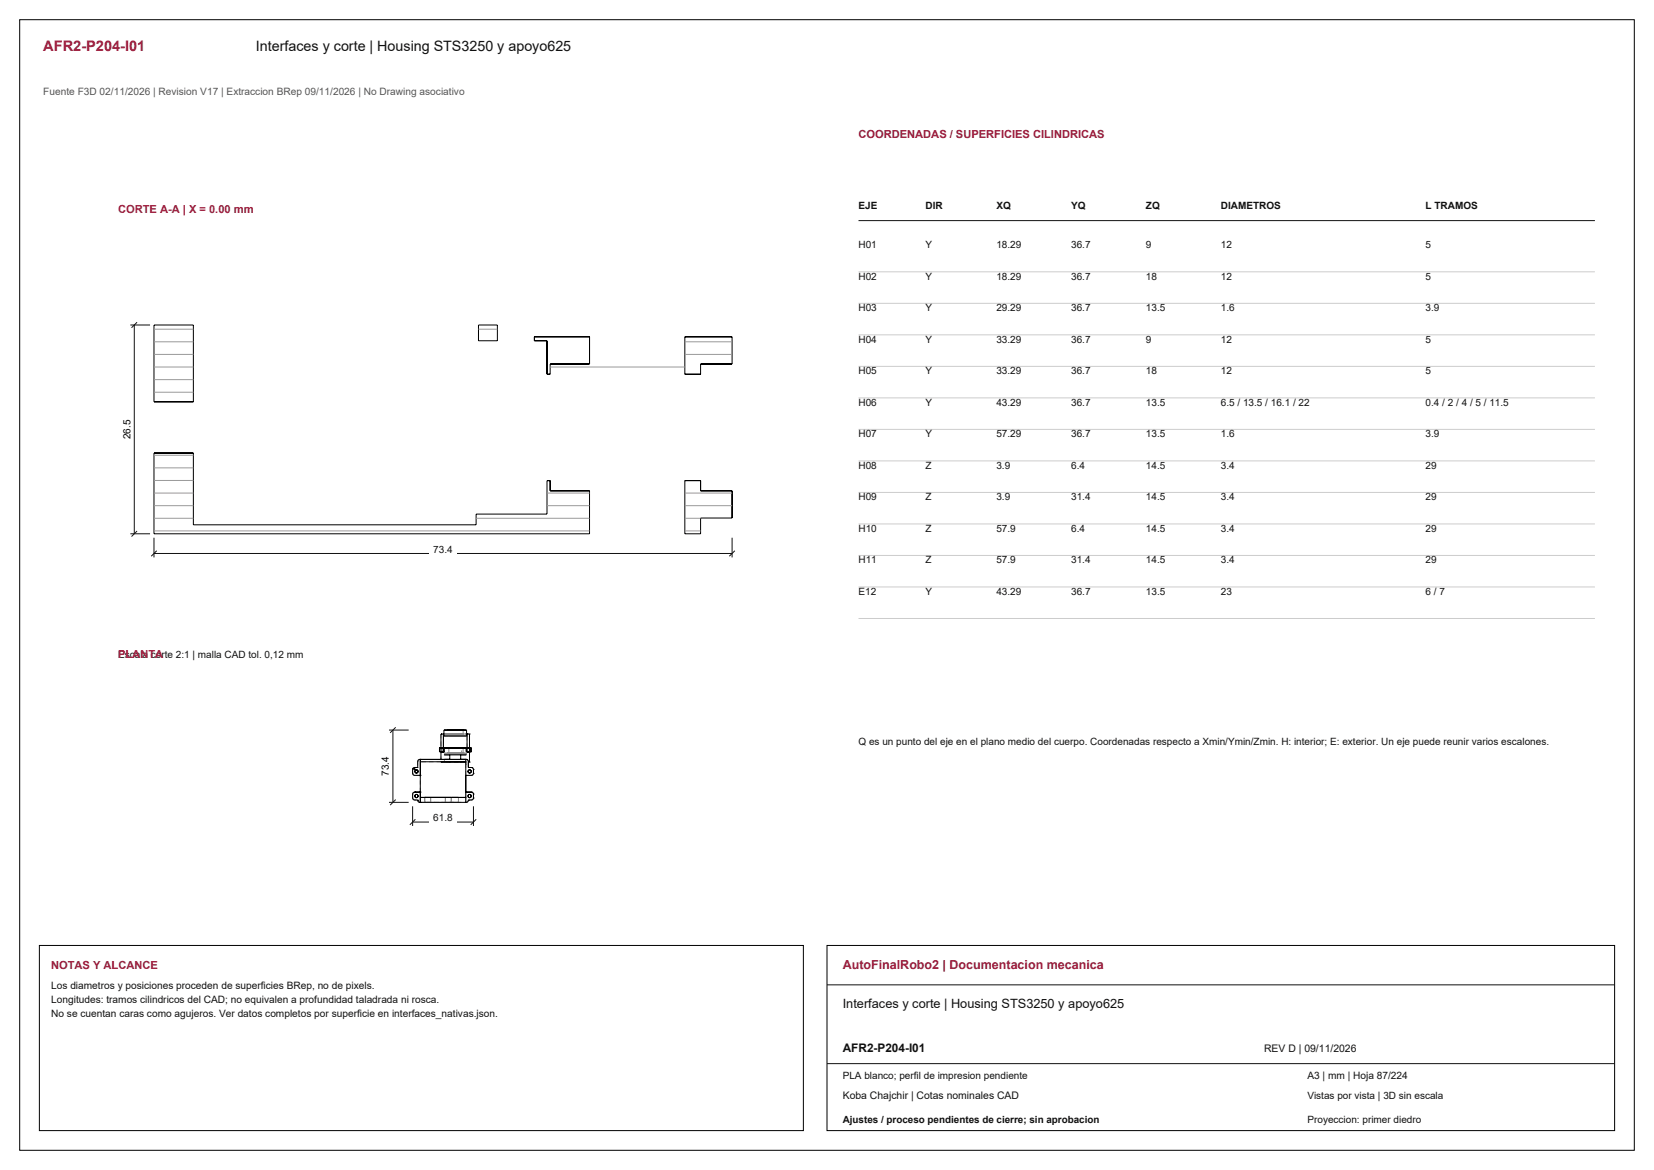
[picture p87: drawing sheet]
<svg xmlns="http://www.w3.org/2000/svg" width="420mm" height="297mm" viewBox="0 0 420 297" stroke-linecap="round" stroke-linejoin="round" font-family="sans-serif">
<defs><g id="words">
<text font-size="3.7" fill="#981b39" x="11" y="13">AFR2-P204-I01</text>
<text font-size="3.6" fill="#111" x="65" y="13">Interfaces y corte | Housing STS3250 y apoyo625</text>
<text font-size="3.2" fill="#981b39" x="214" y="246">AutoFinalRobo2 | Documentacion mecanica</text>
<text font-size="3.2" fill="#111" x="214" y="256">Interfaces y corte | Housing STS3250 y apoyo625</text>
<text font-size="3" fill="#111" x="214" y="267">AFR2-P204-I01</text>
<g font-size="2.8" fill="#981b39">
<text x="218" y="35">COORDENADAS / SUPERFICIES CILINDRICAS</text>
<text x="13" y="246">NOTAS Y ALCANCE</text>
</g>
<g font-size="2.8" fill="#a91843">
<text x="30" y="54">CORTE A-A | X = 0.00 mm</text>
<text x="30" y="167">PLANTA</text>
</g>
<text font-size="2.6" fill="#555" x="11" y="24">Fuente F3D 02/11/2026 | Revision V17 | Extraccion BRep 09/11/2026 | No Drawing asociativo</text>
<g font-size="2.6" fill="#111">
<text x="13" y="251">Los diametros y posiciones proceden de superficies BRep, no de pixels.</text>
<text x="13" y="254.6">Longitudes: tramos cilindricos del CAD; no equivalen a profundidad taladrada ni rosca.</text>
<text x="13" y="258.2">No se cuentan caras como agujeros. Ver datos completos por superficie en interfaces_nativas.json.</text>
<text x="321" y="267">REV D | 09/11/2026</text>
<text x="332" y="274">A3 | mm | Hoja 87/224</text>
<text x="214" y="279">Koba Chajchir | Cotas nominales CAD</text>
</g>
<g font-size="2.5" fill="#111">
<text x="218" y="53">EJE</text>
<text x="235" y="53">DIR</text>
<text x="253" y="53">XQ</text>
<text x="272" y="53">YQ</text>
<text x="291" y="53">ZQ</text>
<text x="310" y="53">DIAMETROS</text>
<text x="362" y="53">L TRAMOS</text>
<text x="218" y="63">H01</text>
<text x="235" y="63">Y</text>
<text x="253" y="63">18.29</text>
<text x="272" y="63">36.7</text>
<text x="291" y="63">9</text>
<text x="310" y="63">12</text>
<text x="362" y="63">5</text>
<text x="218" y="71">H02</text>
<text x="235" y="71">Y</text>
<text x="253" y="71">18.29</text>
<text x="272" y="71">36.7</text>
<text x="291" y="71">18</text>
<text x="310" y="71">12</text>
<text x="362" y="71">5</text>
<text x="218" y="79">H03</text>
<text x="235" y="79">Y</text>
<text x="253" y="79">29.29</text>
<text x="272" y="79">36.7</text>
<text x="291" y="79">13.5</text>
<text x="310" y="79">1.6</text>
<text x="362" y="79">3.9</text>
<text x="218" y="87">H04</text>
<text x="235" y="87">Y</text>
<text x="253" y="87">33.29</text>
<text x="272" y="87">36.7</text>
<text x="291" y="87">9</text>
<text x="310" y="87">12</text>
<text x="362" y="87">5</text>
<text x="218" y="95">H05</text>
<text x="235" y="95">Y</text>
<text x="253" y="95">33.29</text>
<text x="272" y="95">36.7</text>
<text x="291" y="95">18</text>
<text x="310" y="95">12</text>
<text x="362" y="95">5</text>
<text x="218" y="103">H06</text>
<text x="235" y="103">Y</text>
<text x="253" y="103">43.29</text>
<text x="272" y="103">36.7</text>
<text x="291" y="103">13.5</text>
<text x="310" y="103">6.5 / 13.5 / 16.1 / 22</text>
<text x="362" y="103">0.4 / 2 / 4 / 5 / 11.5</text>
<text x="218" y="111">H07</text>
<text x="235" y="111">Y</text>
<text x="253" y="111">57.29</text>
<text x="272" y="111">36.7</text>
<text x="291" y="111">13.5</text>
<text x="310" y="111">1.6</text>
<text x="362" y="111">3.9</text>
<text x="218" y="119">H08</text>
<text x="235" y="119">Z</text>
<text x="253" y="119">3.9</text>
<text x="272" y="119">6.4</text>
<text x="291" y="119">14.5</text>
<text x="310" y="119">3.4</text>
<text x="362" y="119">29</text>
<text x="218" y="127">H09</text>
<text x="235" y="127">Z</text>
<text x="253" y="127">3.9</text>
<text x="272" y="127">31.4</text>
<text x="291" y="127">14.5</text>
<text x="310" y="127">3.4</text>
<text x="362" y="127">29</text>
<text x="218" y="135">H10</text>
<text x="235" y="135">Z</text>
<text x="253" y="135">57.9</text>
<text x="272" y="135">6.4</text>
<text x="291" y="135">14.5</text>
<text x="310" y="135">3.4</text>
<text x="362" y="135">29</text>
<text x="110" y="140.3">73.4</text>
<text x="218" y="143">H11</text>
<text x="235" y="143">Z</text>
<text x="253" y="143">57.9</text>
<text x="272" y="143">31.4</text>
<text x="291" y="143">14.5</text>
<text x="310" y="143">3.4</text>
<text x="362" y="143">29</text>
<text x="218" y="151">E12</text>
<text x="235" y="151">Y</text>
<text x="253" y="151">43.29</text>
<text x="272" y="151">36.7</text>
<text x="291" y="151">13.5</text>
<text x="310" y="151">23</text>
<text x="362" y="151">6 / 7</text>
<text x="30" y="167">Escala corte 2:1 | malla CAD tol. 0,12 mm</text>
<text x="218" y="189">Q es un punto del eje en el plano medio del cuerpo. Coordenadas respecto a Xmin/Ymin/Zmin. H: interior; E: exterior. Un eje puede reunir varios escalones.</text>
<text x="110" y="208.5">61.8</text>
<text x="214" y="274">PLA blanco; perfil de impresion pendiente</text>
<text x="332" y="279">Vistas por vista | 3D sin escala</text>
<text x="214" y="285">Ajustes / proceso pendientes de cierre; sin aprobacion</text>
<text x="332" y="285">Proyeccion: primer diedro</text>
</g>
<g font-size="2.5">
<text x="33.1" y="111.5" transform="rotate(-90 33.1 111.5)">26.5</text>
<text x="98.8" y="197" transform="rotate(-90 98.8 197)">73.4</text>
</g>
</g></defs>
<path d="M5 5h410v287h-410zM39.1 82.5h10v19.5h-10zM121.5 82.5h4.8v4h-4.8zM135.7 85.5h14v6.9h-10v2.6h-.8v-8.5h-3.2zM173.9 85.5h12v6.9h-8v2.6h-4zM39.1 115h10v18.2h71.8v-2.7h18v-8.5h.8v2.6h10v10.9h-110.6zM173.9 122h4v2.6h8v6.9h-8v4h-4z" fill="none" stroke="#000" stroke-width=".25"/>
<path d="M39.1 136.5v5M39.8 139.8l-1.4 1.4M185.9 136.5v5M186.6 139.8l-1.4 1.4M39.1 140.5h146.8" fill="none" stroke="#111" stroke-width=".25"/>
<path d="M109 138.4h7v3h-7z" fill-rule="evenodd" fill="#fff"/>
<path d="M33.1 82.5h5M34.1 82.5v53M34.8 81.8l-1.4 1.4M33.1 135.5h5M34.8 134.8l-1.4 1.4" fill="none" stroke="#111" stroke-width=".25"/>
<path d="M30.3 105.8h3.2v6.4h-3.2z" fill-rule="evenodd" fill="#fff"/>
<g fill="none" stroke="#9a9a9a" stroke-width=".25">
<path d="M39.1 99.6h10M39.1 96.4h10M39.1 93.2h10M39.1 90h10M39.1 86.8h10M39.1 83.6h10M121.5 83.6h4.8M139.7 93.2h34.2M173.9 90h12M173.9 86.8h12M39.1 118.8h10M39.1 115.6h10"/>
<path d="M39.1 134.8h110.6M39.1 131.6h10M39.1 128.4h10M39.1 125.2h10M39.1 122h10M120.9 131.6h28.8M138.9 128.4h10.8M138.9 125.2h10.8M173.9 134.8h4M173.9 131.6h4M173.9 128.4h12M173.9 125.2h12"/>
</g>
<g fill="none" stroke="#8c8c8c" stroke-width=".25" stroke-dasharray="1.1 .8" stroke-linecap="butt">
<path d="M104.8 196.3v.2M104.8 195.3v1M104.8 196.5l.1 .1M104.8 195.2v.1M104.9 196.6l.1 .1M104.9 195l-.1 .2M105 196.7l.1 .1M105 194.9l-.1 .1M105.1 196.8h.2M105.1 194.8l-.1 .1M105.3 194.8h-.2M106.1 193.3v1.5"/>
<path d="M106.1 193.1v.2M106.2 193l-.1 .1M106.3 192.9l-.1 .1M106.4 192.8l-.1 .1M106.6 192.8h-.2M106.7 196.8h-1.4M111.6 190.8h1.2M111.6 189.8v1M111.9 190.8h.1M112 186.3v6.5M112 193.4h2.2M112 193.4h-5.3"/>
<path d="M112 190.8h.1M112 190.8h-.1M112.1 190.8h.1M112.1 190.8h-.1M112.2 190.8h.1M112.2 190.8h-.1M112.3 190.8h-.1M112.3 189.8v1M112.6 186.8h6M112.6 189.8v1.1M112.6 190.9h-.6M112.6 186.8h1.4"/>
<path d="M112.7 191.6h.1M112.7 186.8h.1M112.7 190.8h.1M112.8 190.8h-.1M112.8 190.8v-1M112.8 191.6h-.1M112.8 186.8h-.1M112.8 191.2h.1M112.8 193.4v-.6M112.8 193.4h.1M112.8 191.6h.1M112.9 193.4h.1"/>
<path d="M112.9 191.2h.1M112.9 191.2h-.1M112.9 193.4h-.1M112.9 191.6h-.1M112.9 191.6h.2M113 193.4h.1M113 191.6h-.2M113 186.8h-.2M113 191.2h.1M113 191.2h-.1M113 193.4h-.1M113 191.6h-.1"/>
<path d="M113.1 191.6h.2M113.1 193.4h.2M113.1 191.2h.2M113.1 191.2h-.1M113.1 193.4h-.1M113.1 191.6h-.1M113.1 186.8h-.1M113.3 191.6h.2M113.3 193.4h.2M113.3 191.2h.2M113.3 191.2h-.2M113.3 193.4h-.2"/>
<path d="M113.3 191.6h-.2M113.4 191.6h-.3M113.4 186.8h-.3M113.5 191.6h.3M113.5 193.4h.3M113.5 191.2h.3M113.5 191.2h-.2M113.6 193.4h-.3M113.6 191.6h-.3M113.6 191.1h.1M113.6 186.3h.1M113.7 191.6h-.3"/>
<path d="M113.7 186.8h-.3M113.7 191.1h.1M113.7 191.1h-.1M113.7 186.3h.1M113.7 186.3h-.1M113.8 191.6h.3M113.8 193.4h.3M113.8 191.2h.4M113.8 191.2h-.3M113.8 191.1h.2M113.8 191.1h-.1M113.8 186.3h.2"/>
<path d="M113.8 186.3h-.1M113.9 193.4h-.3M113.9 191.6h-.3M113.9 191.2h.1M113.9 186.8h.1M113.9 191.1h.1M113.9 186.3h.1M114 191.6h-.3M114 191.6h.2M114 189.8v1.8M114 186.8h-.3M114 186.3h-1.4"/>
<path d="M114 186.3v.5M114 191.2h.2M114 191.2h-.1M114 186.8h.2M114 186.8h-.1M114 191.1h.2M114 191.1h-.1M114 186.3h.2M114 186.3h-.1M114 191.1h.3M114 191.1h-.2M114 186.3h.3"/>
<path d="M114 186.3h-.2M114.1 191.6h.3M114.1 193.4h.4M114.2 191.2h.2M114.2 191.2h-.2M114.2 186.8h.2M114.2 186.8h-.2M114.2 191.1h.2M114.2 191.1h-.2M114.2 186.3h.2M114.2 186.3h-.2M114.2 191.2h.3"/>
<path d="M114.2 191.2h-.4M114.2 193.4h-.3M114.2 191.6h-.3M114.3 191.1h.2M114.3 191.1h-.3M114.3 186.3h.2M114.3 186.3h-.3M114.4 191.2h.2M114.4 191.2h-.2M114.4 186.8h.2M114.4 186.8h-.2M114.4 191.1h.2"/>
<path d="M114.4 191.1h-.2M114.4 186.3h.2M114.4 186.3h-.2M114.4 191.6h.4M114.5 193.4h.4M114.5 191.2h.4M114.5 191.2h-.3M114.5 191.1h.3M114.5 191.1h-.2M114.5 186.3h.3M114.5 186.3h-.2M114.6 191.2h.2"/>
<path d="M114.6 191.2h-.2M114.6 186.8h.2M114.6 186.8h-.2M114.6 191.1h.2M114.6 191.1h-.2M114.6 186.3h.2M114.6 186.3h-.2M114.7 186.3h-.4M114.8 191.6h.4M114.8 191.2h.3M114.8 191.2h-.2M114.8 186.8h.3"/>
<path d="M114.8 186.8h-.2M114.8 191.1h.3M114.8 191.1h-.2M114.8 186.3h.3M114.8 186.3h-.2M114.8 191.1h.4M114.8 191.1h-.3M114.8 186.3h.4M114.8 186.3h-.3M114.9 193.4h.4M114.9 191.2h.4M114.9 191.2h-.4"/>
<path d="M115 186.3h-.3M115.1 191.2h.3M115.1 191.2h-.3M115.1 186.8h.3M115.1 186.8h-.3M115.1 191.1h.3M115.1 191.1h-.3M115.1 186.3h.3M115.1 186.3h-.3M115.2 191.1h.3M115.2 191.1h-.4M115.2 186.3h.3"/>
<path d="M115.2 186.3h-.4M115.2 191.6h.4M115.3 193.4h.4M115.3 191.2h.4M115.3 191.2h-.4M115.4 186.3h-.4M115.4 191.2h.4M115.4 191.2h-.3M115.4 186.8h.4M115.4 186.8h-.3M115.4 191.1h.4M115.4 191.1h-.3"/>
<path d="M115.4 186.3h.4M115.4 186.3h-.3M115.5 191.1h.4M115.5 191.1h-.3M115.5 186.3h.4M115.5 186.3h-.3M115.6 191.6h.4M115.7 193.4h.4M115.7 191.2h.4M115.7 191.2h-.4M115.8 191.2h.3M115.8 191.2h-.4"/>
<path d="M115.8 186.8h.3M115.8 186.8h-.4M115.8 191.1h.3M115.8 191.1h-.4M115.8 186.3h.3M115.8 186.3h-.4M115.9 191.1h.3M115.9 191.1h-.4M115.9 186.3h.3M115.9 186.3h-.4M116 191.6h.4M116.1 191.2h.2"/>
<path d="M116.1 191.2h-.3M116.1 186.8h.2M116.1 186.8h-.3M116.1 191.1h.2M116.1 191.1h-.3M116.1 186.3h.2M116.1 186.3h-.3M116.1 193.4h.4M116.1 191.2h.4M116.1 191.2h-.4M116.2 186.3h-.4M116.2 191.1h.3"/>
<path d="M116.2 191.1h-.3M116.2 186.3h.3M116.2 186.3h-.3M116.3 191.2h.3M116.3 191.2h-.2M116.3 186.8h.3M116.3 186.8h-.2M116.3 191.1h.3M116.3 191.1h-.2M116.3 186.3h.3M116.3 186.3h-.2M116.4 191.6h.4"/>
<path d="M116.5 193.4h.3M116.5 191.2h.4M116.5 191.2h-.4M116.5 191.1h.3M116.5 191.1h-.3M116.5 186.3h.3M116.5 186.3h-.3M116.6 191.2h.2M116.6 191.2h-.3M116.6 186.8h.2M116.6 186.8h-.3M116.6 191.1h.2"/>
<path d="M116.6 191.1h-.3M116.6 186.3h.2M116.6 186.3h-.3M116.8 191.6h.3M116.8 191.1h.3M116.8 191.1h-.3M116.8 186.3h.3M116.8 186.3h-.3M116.8 193.4h.4M116.8 191.2h.2M116.8 191.2h-.2M116.8 186.8h.2"/>
<path d="M116.8 186.8h-.2M116.8 191.1h.2M116.8 191.1h-.2M116.8 186.3h.2M116.8 186.3h-.2M116.9 191.2h.3M116.9 191.2h-.4M116.9 186.3h-.4M117 191.6h.2M117 193.4h1.3M117 191.2h.2M117 191.2h-.2"/>
<path d="M117 186.8h.2M117 186.8h-.2M117 191.1h.2M117 191.1h-.2M117 186.3h.2M117 186.3h-.2M117.1 191.1h.2M117.1 191.1h-.3M117.1 186.3h.2M117.1 186.3h-.3M117.1 191.6h.3M117.2 193.4h.3"/>
<path d="M117.2 191.2h.1M117.2 191.2h-.2M117.2 186.8h.1M117.2 186.8h-.2M117.2 191.1h.1M117.2 191.1h-.2M117.2 186.3h.1M117.2 186.3h-.2M117.2 191.2h.3M117.2 191.2h-.3M117.2 191.6v-1.8M117.2 186.8h1.4"/>
<path d="M117.2 186.8v-.5M117.2 186.3h-.3M117.3 191.2h-.1M117.3 186.8h-.1M117.3 191.1h-.1M117.3 186.3h-.1M117.3 191.1h.1M117.3 191.1h-.2M117.3 186.3h.1M117.3 186.3h-.2M117.3 191.2v-.1M117.3 186.3v.5"/>
<path d="M117.3 193.4h-.3M117.3 191.6h-.3M117.4 191.6h.3M117.4 191.1h.1M117.4 191.1h-.1M117.4 186.3h.1M117.4 186.3h-.1M117.5 193.4h.3M117.5 191.2h.3M117.5 191.2h-.3M117.5 191.6h-.3M117.5 186.8h-.3"/>
<path d="M117.5 191.1h.1M117.5 191.1h-.1M117.5 186.3h.1M117.5 186.3h-.1M117.6 193.4h-.3M117.6 191.1h-.1M117.6 186.3h-.1M117.6 191.6h-.3M117.6 185.3v1M117.6 189.8v1.3M117.7 191.6h.2M117.8 193.4h.2"/>
<path d="M117.8 191.2h.2M117.8 191.2h-.3M117.8 193.4h-.2M117.8 191.6h-.3M117.8 186.8h-.3M117.9 191.6h-.3M117.9 191.6h.2M118 193.4h.2M118 191.2h.2M118 191.2h-.2M118 193.4h-.2M118.1 191.6h-.3"/>
<path d="M118.1 186.8h-.3M118.1 191.6h-.2M118.1 191.6h.2M118.2 193.4h.1M118.2 193.4h-.2M118.2 191.2h.1M118.2 191.2h-.2M118.2 191.6h-.1M118.2 186.8h-.1M118.3 192.8v.6M118.3 193.4v.7M118.3 194.1v-.7"/>
<path d="M118.3 196.8v-3.4M118.3 193.4h-.1M118.3 193.4h-6.3M118.3 191.2h-.1M118.3 191.6h-.1M118.3 191.6v-.4M118.4 191.6h-.2M118.4 186.8h-.2M118.4 189.8v1M118.4 190.8h1.2M118.4 192.8h.2M118.4 191.6h.1"/>
<path d="M118.4 186.8h.1M118.4 190.8h.1M118.5 191.6h-.1M118.5 186.8h-.1M118.5 190.8h-.1M118.6 192.8l.1 .1M118.6 186.8v3M118.6 190.9v-1.1M118.6 186.8v-.5M118.6 186.3h-1.4M118.7 192.9l.1 .1M118.8 193l.1 .1"/>
<path d="M118.9 193.1v.2M118.9 190.8h.1M118.9 193.4h.3M119 190.8h.1M119 190.8h-.1M119.1 190.8h.1M119.1 190.8h-.1M119.2 190.8h.1M119.2 190.8h-.1M119.2 186.3h-7.2M119.2 193.4v-7.1M119.2 190.9h-.6"/>
<path d="M119.3 190.8h-.1M119.3 189.8v1M119.7 196.8h.2M119.7 196.8h-1.4M119.9 194.8h-.2M119.9 196.8l.1-.1M120 194.9l-.1-.1M120 196.7l.1-.1M120.1 195l-.1-.1M120.1 196.6l.1-.1M120.2 195.2l-.1-.2M120.2 196.5v-.2"/>
<path d="M120.2 195.3v-.1M104.8 202.6v.1M104.8 201.6v1M104.8 202.7l.1 .2M104.8 201.4v.2M104.9 202.9l.1 .1M104.9 201.3l-.1 .1M105 203l.1 .1M105 201.2l-.1 .1M105.1 203.1h.2M105.1 201.1l-.1 .1M105.3 203.1h.8"/>
<path d="M105.3 201.1h-.2M106.1 203.2v.1M106.1 203.1v.1M106.1 203.3l.1 .2M106.2 203.5l.1 .1M106.3 203.6l.1 .1M106.4 203.7h.2M106.6 203.7h11.8M106.7 201.1v-4.3M107.8 203.7v-1.3M107.8 202.4v1.3M107.8 203.7h.1"/>
<path d="M107.9 203.7h-.1M107.9 203.7h.1M108 203.7h-.1M108 203.7h.1M108.1 203.7h-.1M108.1 203.7h.2M108.3 203.7h-.2M108.3 203.7h.2M108.5 203.7h-.2M108.5 203.7h.3M108.8 203.7h-.3M108.8 203.7h.3"/>
<path d="M109.1 203.7h-.3M109.1 203.7h.2M109.3 202.4v1.3M109.3 203.7h-.2M109.3 203.7h3.8M109.3 203.7v-1.3M113.1 203.7v-1.3M113.1 203.7h.3M113.1 202.4v1.3M113.1 203.7h-3.8M113.4 203.7h-.3M113.4 203.7h.3"/>
<path d="M113.7 203.7h-.3M113.7 203.7h.2M113.9 203.7h-.2M113.9 203.7h.3M114.2 203.7h-.3M114.2 203.7h.1M114.3 203.7h-.1M114.3 203.7h.2M114.5 203.7h-.2M114.5 203.7h.1M114.6 203.7h-.1M114.6 202.4v1.3"/>
<path d="M114.6 203.7v-1.3M114.8 203.7h.1M114.9 203.7h.1M114.9 203.7h-.1M115 203.7h.2M115 203.7h-.1M115.2 203.7h.2M115.2 203.7h-.2M115.4 203.7h.2M115.4 203.7h-.2M115.6 203.7h.2M115.6 203.7h-.2"/>
<path d="M115.8 203.7h.2M115.8 203.7h-.2M116 203.7h.2M116 203.7h-.2M116.2 203.7h.1M116.2 203.7h-.2M116.3 203.7h.1M116.3 203.7h-.1M116.4 203.7h-.1M116.4 202.4v1.3M118.3 202.4v-1.3M118.3 202.4v1.3"/>
<path d="M118.4 203.7h.2M118.6 203.7l.1-.1M118.7 203.6l.1-.1M118.8 203.5l.1-.2M118.9 203.3v-.1M118.9 203.1h.8M119.7 203.1h.2M119.9 201.1h-.2M119.9 203.1l.1-.1M120 201.2l-.1-.1M120 203l.1-.1M120.1 201.3l-.1-.1"/>
<path d="M120.1 202.9l.1-.2M120.2 201.4l-.1-.1M120.2 202.7v-.1M120.2 201.6v-.2"/>
</g>
<g fill="none" stroke="#000" stroke-width=".25">
<path d="M104.8 195.1l1.1 .3M105.3 194.8h.1M105.3 194.8l-.5 .4 .1 1.4 .4 .2h1.4M106.6 192.8h.1M106.6 192.8l-.5 .3v1.7h-.8M106.6 192.8h11.8M106.7 196.8h.1M106.7 192.8h.1M106.7 192.8v10.9M106.7 193.4h11.6M111.6 189.8h.1M111.6 189.8h8"/>
<path d="M111.6 189.8v1h1.2v-1M112 186.3h.1M112 193.4h6.3M112 186.3v6.5M112 190.9h.6M112 186.3h.6M112.6 186.3h.1M112.6 190.9h.1M112.6 189.8h.1M112.6 186.3v4.6M112.7 185.3h5.8l-.1 1.5h-5.6zM112.8 191.6h5.6"/>
<path d="M114.2 191.6v1.2M114.2 193.4h.1M117 191.6v1.2M117 193.4h.1M117.6 189.8h.1M117.6 185.3h.1M118.3 192.8h.1M118.3 192.8v10.9M118.4 189.8v1h1.2M118.4 192.8h.1M118.4 192.8l.3 .1 .2 .4M118.6 186.3h.1"/>
<path d="M118.6 186.3v4.6h.6M118.6 186.3h.6M118.9 194.8h.1M118.9 193.3h.1M118.9 193.3v1.5M118.9 194.8h.8M118.9 193.4h.3M119.2 190.9h.1M119.2 193.4h.1M119.2 186.3h.1M119.2 186.3v7.1M119.6 189.8h.1"/>
<path d="M119.6 190.8h.1M119.6 189.8v1M119.7 194.8h.1M119.7 194.8l.4 .2 .1 .3M120.2 196.3h.1M120.2 195.3h.1M120.2 195.3v1M120.2 196.3l-.3 .5h-1.6M105.3 201.1h.1M105.3 201.1l-.5 .3v1.3l.3 .4 1 .1M105.3 201.1h1.4M106.1 203.2h.1"/>
<path d="M106.1 203.2l.1 .3 .4 .2h11.8l.4-.2 .1-.3M106.7 201.1h.1M106.7 203.7h.1M106.7 202.4h.1M106.7 202.4h11.6M107.8 202.4h.1M114.6 202.4h.1M118.3 201.1h.1M118.3 201.1h1.4M118.9 203.2h.1M119.7 201.1h.1M119.7 201.1l.3 .1 .2 .4"/>
<path d="M120.2 202.6h.1M120.2 201.6h.1M120.2 202.6l-.3 .5-1 .1M120.2 201.6v1"/>
<circle cx="105.8" cy="195.8" r=".43"/>
<circle cx="119.2" cy="195.8" r=".42"/>
<circle cx="105.8" cy="202.1" r=".42"/>
<circle cx="119.3" cy="202.1" r=".42"/>
</g>
<path d="M104.8 204.7v5M104.8 208.7h15.4M105.5 208l-1.4 1.4M120.2 204.7v5M120.9 208l-1.4 1.4" fill="none" stroke="#111" stroke-width=".25"/>
<path d="M109 206.6h7v3h-7z" fill-rule="evenodd" fill="#fff"/>
<path d="M98.8 185.3h5M99.8 185.3v18.4M100.5 184.6l-1.4 1.4M98.8 203.7h5M100.5 203l-1.4 1.4" fill="none" stroke="#111" stroke-width=".25"/>
<path d="M96 191.3h3.1v6.4h-3.1z" fill-rule="evenodd" fill="#fff"/>
<path d="M218 56h187M210 250h200M210 270h200" fill="none" stroke="#111" stroke-width=".25"/>
<path d="M218 69h187M218 77h187M218 85h187M218 93h187M218 101h187M218 109h187M218 117h187M218 125h187M218 133h187M218 141h187M218 149h187M218 157h187" fill="none" stroke="#ccc" stroke-width=".25"/>
<path d="M10 240h194v47h-194zM210 240h200v47h-200z" fill="none" stroke="#000" stroke-width=".25"/>
<use href="#words"/>
</svg>
